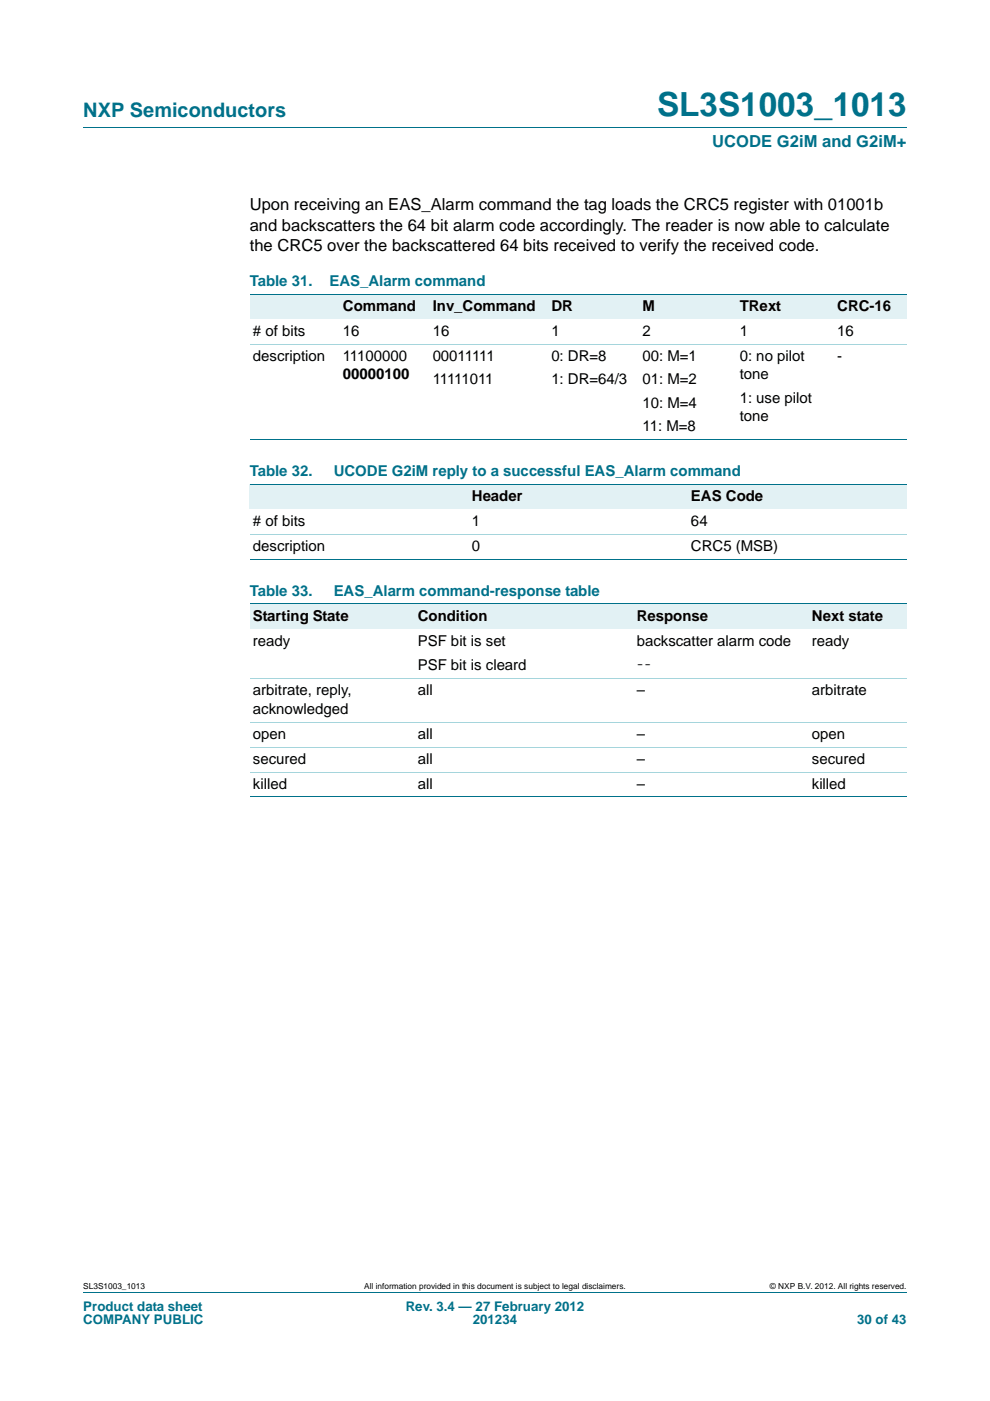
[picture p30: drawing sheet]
<svg xmlns="http://www.w3.org/2000/svg" width="210mm" height="297mm" viewBox="0 0 210 297" stroke-linecap="round" stroke-linejoin="round" font-family="sans-serif">
<defs><g id="words">
<text font-size="7" fill="#00718a" x="139.4" y="24.6">SL3S1003_1013</text>
<text font-size="4.2" fill="#00718a" x="17.7" y="24.9">NXP Semiconductors</text>
<text font-size="3.5" fill="#00718a" x="151.1" y="31.1">UCODE G2iM and G2iM+</text>
<g font-size="3.5">
<text x="53" y="44.5">Upon receiving an EAS_Alarm command the tag loads the CRC5 register with 01001b</text>
<text x="53" y="48.9">and backscatters the 64 bit alarm code accordingly. The reader is now able to calculate</text>
<text x="53" y="53.3">the CRC5 over the backscattered 64 bits received to verify the received code.</text>
<text x="135.1" y="141.8">--</text>
</g>
<g font-size="3.2" fill="#00718a">
<text x="53" y="60.7">Table 31.</text>
<text x="69.9" y="60.7">EAS_Alarm command</text>
<text x="53" y="100.9">Table 32.</text>
<text x="70.8" y="100.9">UCODE G2iM reply to a successful EAS_Alarm command</text>
<text x="53" y="126.3">Table 33.</text>
<text x="70.8" y="126.3">EAS_Alarm command-response table</text>
</g>
<g font-size="3.2">
<text x="72.7" y="66">Command</text>
<text x="91.8" y="66">Inv_Command</text>
<text x="116.9" y="66">DR</text>
<text x="136.3" y="66">M</text>
<text x="156.9" y="66">TRext</text>
<text x="177.6" y="66">CRC-16</text>
<text x="53.7" y="71.2"># of bits</text>
<text x="72.7" y="71.2">16</text>
<text x="91.8" y="71.2">16</text>
<text x="116.9" y="71.2">1</text>
<text x="136.3" y="71.2">2</text>
<text x="156.9" y="71.2">1</text>
<text x="177.6" y="71.2">16</text>
<text x="53.7" y="76.5">description</text>
<text x="72.7" y="76.5">11100000</text>
<text x="91.8" y="76.5">00011111</text>
<text x="116.9" y="76.5">0: DR=8</text>
<text x="136.3" y="76.5">00: M=1</text>
<text x="156.9" y="76.5">0: no pilot</text>
<text x="177.6" y="76.5">-</text>
<text x="72.7" y="80.4">00000100</text>
<text x="91.8" y="81.5">11111011</text>
<text x="116.9" y="81.5">1: DR=64/3</text>
<text x="136.3" y="81.5">01: M=2</text>
<text x="156.9" y="80.4">tone</text>
<text x="136.3" y="86.4">10: M=4</text>
<text x="156.9" y="85.4">1: use pilot</text>
<text x="156.9" y="89.2">tone</text>
<text x="136.3" y="91.4">11: M=8</text>
<text x="100.1" y="106.2">Header</text>
<text x="146.6" y="106.2">EAS Code</text>
<text x="53.7" y="111.5"># of bits</text>
<text x="100.1" y="111.5">1</text>
<text x="146.6" y="111.5">64</text>
<text x="53.7" y="116.8">description</text>
<text x="100.1" y="116.8">0</text>
<text x="146.5" y="116.8">CRC5 (MSB)</text>
<text x="53.7" y="131.6">Starting State</text>
<text x="88.6" y="131.6">Condition</text>
<text x="135.1" y="131.6">Response</text>
<text x="172.2" y="131.6">Next state</text>
<text x="53.7" y="136.9">ready</text>
<text x="88.6" y="136.9">PSF bit is set</text>
<text x="135.1" y="136.9">backscatter alarm code</text>
<text x="172.2" y="136.9">ready</text>
<text x="88.6" y="142">PSF bit is cleard</text>
<text x="53.7" y="147.4">arbitrate, reply,</text>
<text x="88.6" y="147.4">all</text>
<text x="135.1" y="147.4">–</text>
<text x="172.2" y="147.4">arbitrate</text>
<text x="53.7" y="151.3">acknowledged</text>
<text x="53.7" y="156.6">open</text>
<text x="53.7" y="161.9">secured</text>
<text x="88.6" y="161.9">all</text>
<text x="88.6" y="156.6">all</text>
<text x="135.1" y="161.9">–</text>
<text x="135.1" y="156.6">–</text>
<text x="172.2" y="161.9">secured</text>
<text x="172.2" y="156.6">open</text>
<text x="53.7" y="167.2">killed</text>
<text x="88.6" y="167.2">all</text>
<text x="135.1" y="167.2">–</text>
<text x="172.2" y="167.2">killed</text>
</g>
<g font-size="2.8" fill="#00718a">
<text x="17.7" y="277.9">Product data sheet</text>
<text x="17.7" y="280.8">COMPANY PUBLIC</text>
<text x="86" y="277.9">Rev. 3.4 — 27 February 2012</text>
<text x="100.3" y="280.8">201234</text>
<text x="181.8" y="280.8">30 of 43</text>
</g>
<g font-size="1.8">
<text x="17.7" y="273.3">SL3S1003_1013</text>
<text x="77.2" y="273.3">All information provided in this document is subject to legal disclaimers.</text>
<text x="163.3" y="273.3">© NXP B.V. 2012. All rights reserved.</text>
</g>
</g></defs>
<path d="M17.7 27h174.6M17.7 273.9h174.6" fill="none" stroke="#00718a" stroke-width=".21"/>
<g fill="#e2f1f4">
<path d="M53 62.4h38.1v5.3h-38.1z"/>
<path d="M91.1 62.4h25.1v5.3h-25.1z"/>
<path d="M116.2 62.4h19.4v5.3h-19.4z"/>
<path d="M135.6 62.4h20.6v5.3h-20.6z"/>
<path d="M156.2 62.4h20.7v5.3h-20.7z"/>
<path d="M176.9 62.4h15.4v5.3h-15.4z"/>
<path d="M53 102.7h92.9v5.2h-92.9z"/>
<path d="M145.9 102.7h46.4v5.2h-46.4z"/>
<path d="M53 128.1h34.9v5.2h-34.9z"/>
<path d="M87.9 128.1h46.4v5.2h-46.4z"/>
<path d="M134.3 128.1h37.2v5.2h-37.2z"/>
<path d="M171.5 128.1h20.8v5.2h-20.8z"/>
</g>
<path d="M53 62.4h139.3M53 93.1h139.3M53 102.7h139.3M53 118.5h139.3M53 128.1h139.3M53 169h139.3" fill="none" stroke="#00718a" stroke-width=".21"/>
<path d="M53 73h139.3M53 113.2h139.3M53 143.9h139.3M53 153.1h139.3M53 158.4h139.3M53 163.7h139.3" fill="none" stroke="#a5d5dc" stroke-width=".21"/>
<use href="#words"/>
</svg>
